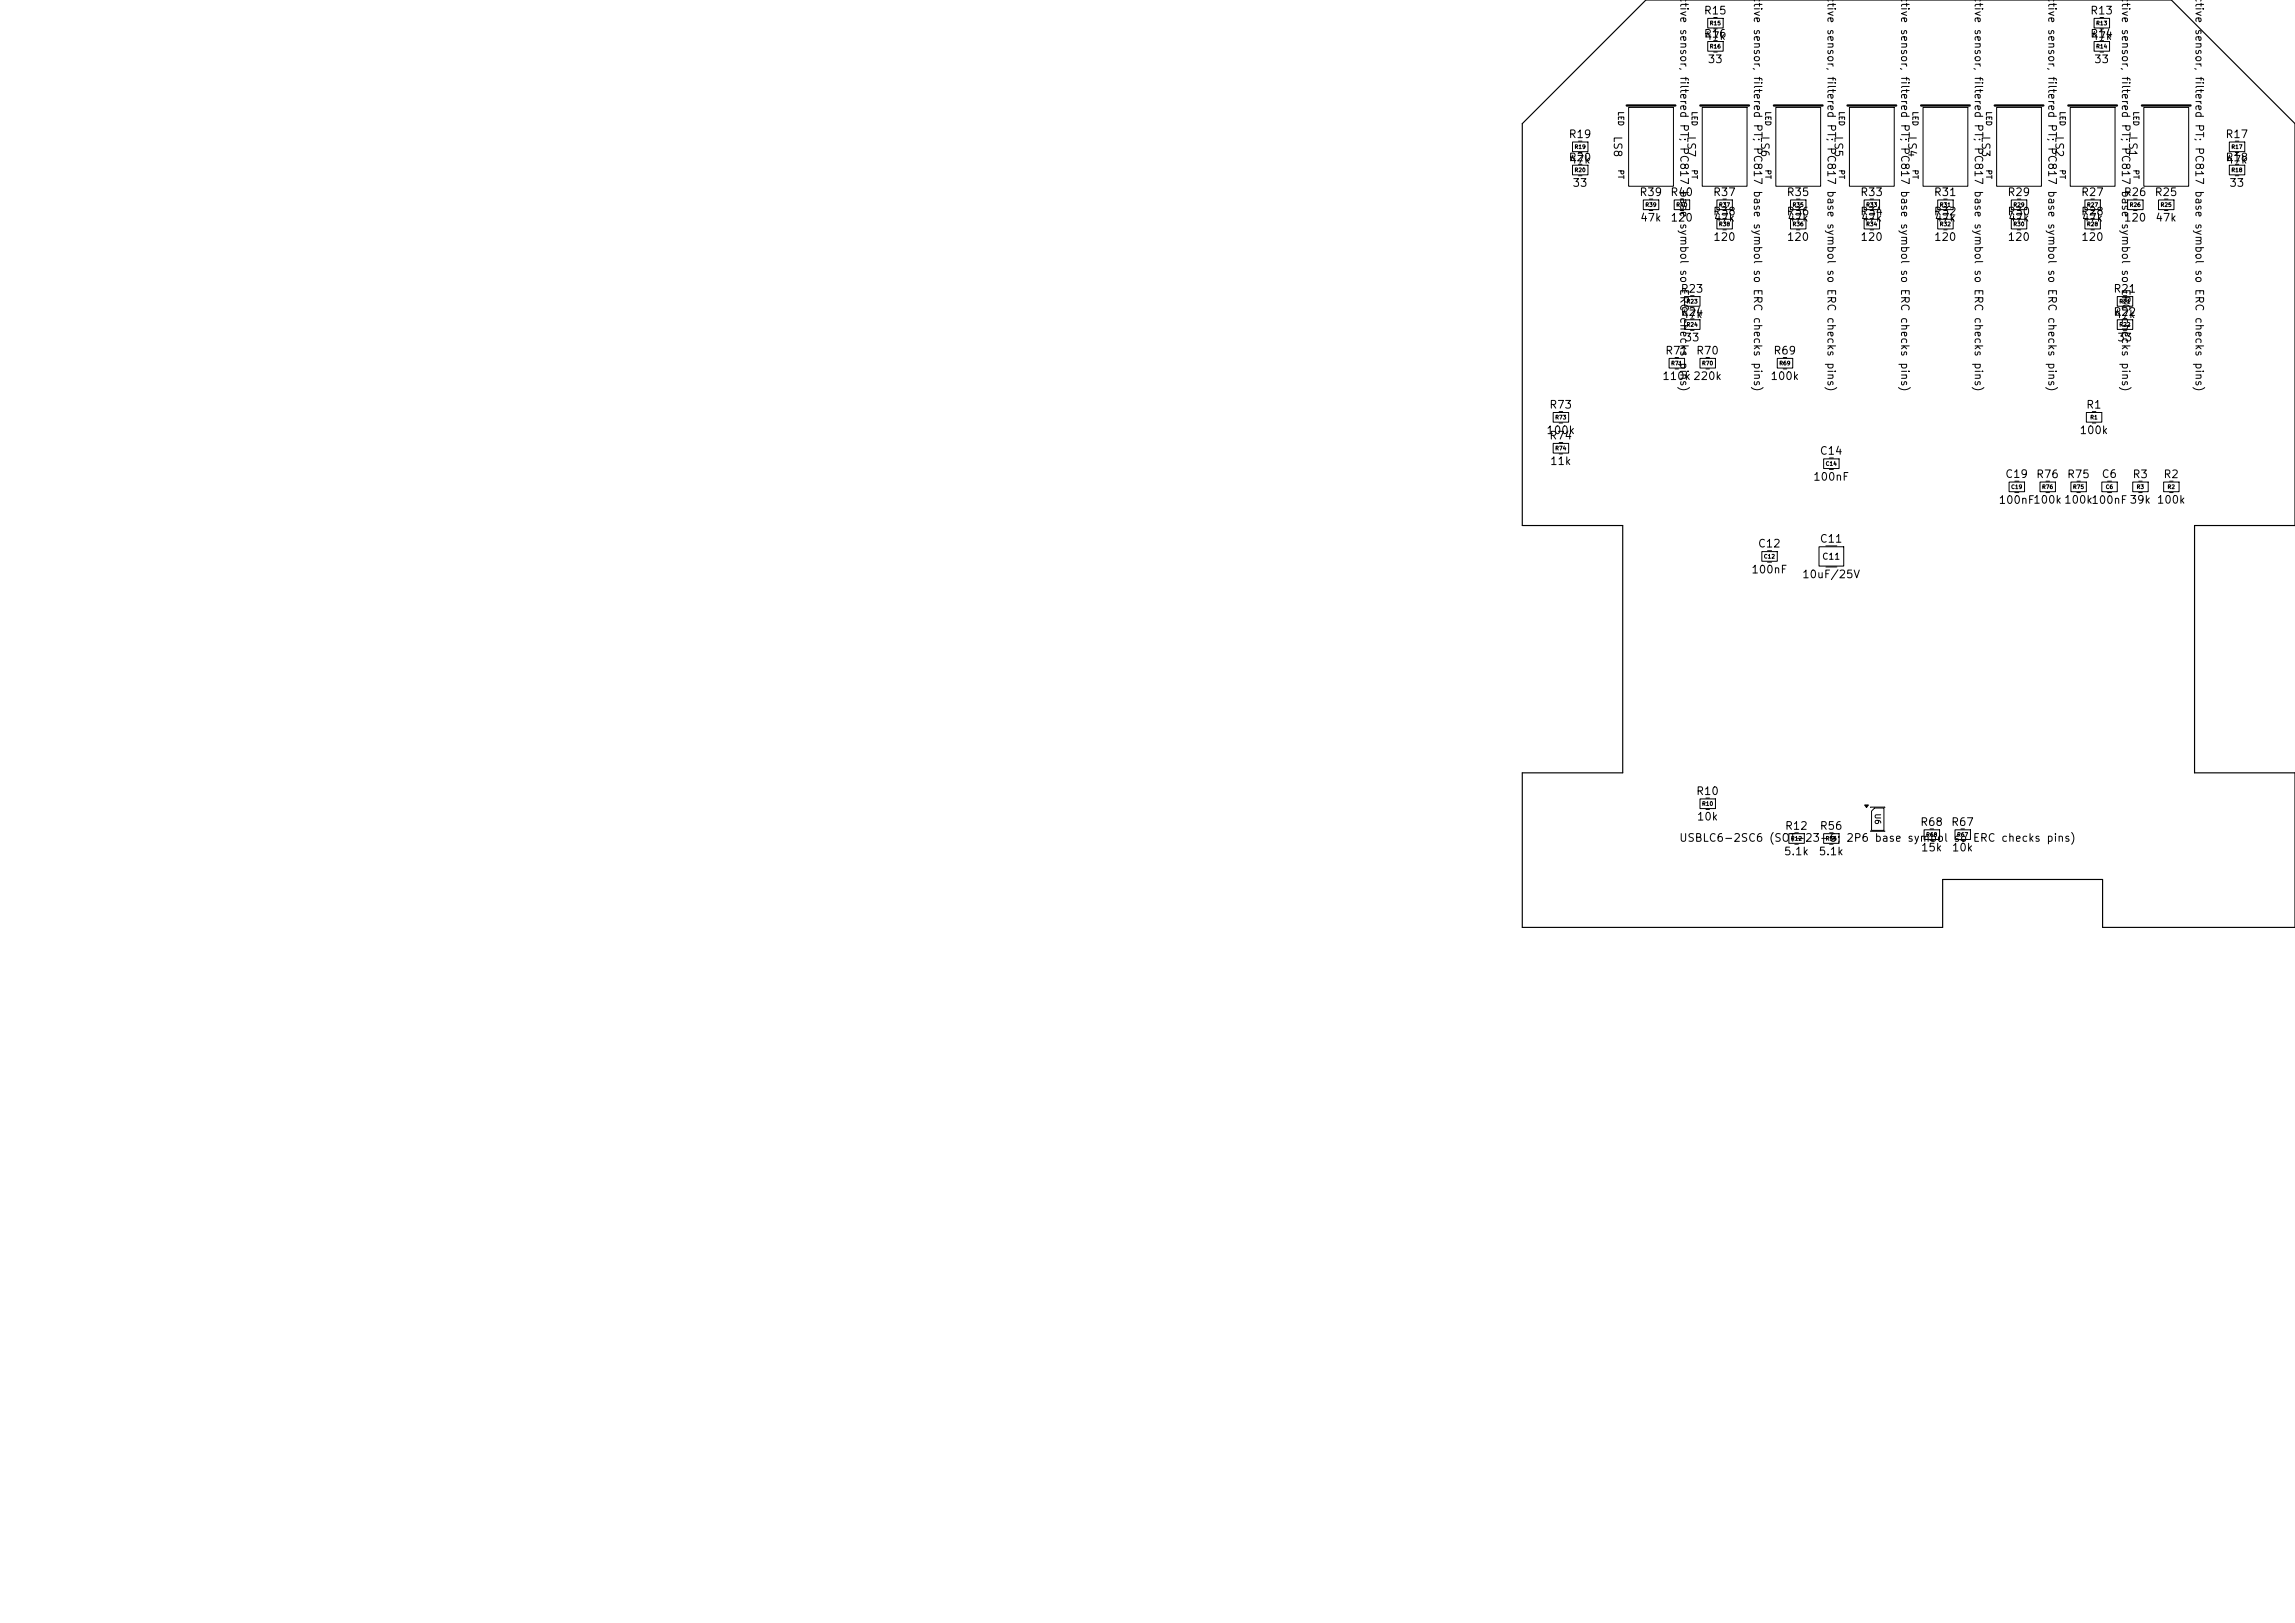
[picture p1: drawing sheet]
<svg xmlns="http://www.w3.org/2000/svg" width="297mm" height="210mm" viewBox="0 0 297 210" stroke-linecap="round" stroke-linejoin="round" font-family="sans-serif">
<defs><g id="words">
<g font-size="1">
<text x="217.2" y="-.6" transform="rotate(90 217.2 -.6)">ctive sensor, filtered PT; PC817 base symbol so ERC checks pins)</text>
<text x="226.7" y="-.6" transform="rotate(90 226.7 -.6)">ctive sensor, filtered PT; PC817 base symbol so ERC checks pins)</text>
<text x="236.2" y="-.6" transform="rotate(90 236.2 -.6)">ctive sensor, filtered PT; PC817 base symbol so ERC checks pins)</text>
<text x="245.8" y="-.6" transform="rotate(90 245.8 -.6)">ctive sensor, filtered PT; PC817 base symbol so ERC checks pins)</text>
<text x="255.3" y="-.6" transform="rotate(90 255.3 -.6)">ctive sensor, filtered PT; PC817 base symbol so ERC checks pins)</text>
<text x="264.8" y="-.6" transform="rotate(90 264.8 -.6)">ctive sensor, filtered PT; PC817 base symbol so ERC checks pins)</text>
<text x="274.3" y="-.6" transform="rotate(90 274.3 -.6)">ctive sensor, filtered PT; PC817 base symbol so ERC checks pins)</text>
<text x="283.9" y="-.6" transform="rotate(90 283.9 -.6)">ctive sensor, filtered PT; PC817 base symbol so ERC checks pins)</text>
<text x="220.4" y="5.1">R16</text>
<text x="220.4" y="2.1">R15</text>
<text x="220.5" y="5.4">47k</text>
<text x="270.4" y="2.1">R13</text>
<text x="270.4" y="5.1">R14</text>
<text x="270.5" y="5.4">47k</text>
<text x="220.9" y="8.4">33</text>
<text x="270.9" y="8.4">33</text>
<text x="208.6" y="17.5" transform="rotate(90 208.6 17.5)">LS8</text>
<text x="218.1" y="17.5" transform="rotate(90 218.1 17.5)">LS7</text>
<text x="227.6" y="17.5" transform="rotate(90 227.6 17.5)">LS6</text>
<text x="237.2" y="17.5" transform="rotate(90 237.2 17.5)">LS5</text>
<text x="246.7" y="17.5" transform="rotate(90 246.7 17.5)">LS4</text>
<text x="256.2" y="17.5" transform="rotate(90 256.2 17.5)">LS3</text>
<text x="265.7" y="17.5" transform="rotate(90 265.7 17.5)">LS2</text>
<text x="275.3" y="17.5" transform="rotate(90 275.3 17.5)">LS1</text>
<text x="202.9" y="21.1">R20</text>
<text x="202.9" y="18.1">R19</text>
<text x="203" y="21.4">47k</text>
<text x="287.9" y="18.1">R17</text>
<text x="287.9" y="21.1">R18</text>
<text x="288" y="21.4">47k</text>
<text x="203.4" y="24.4">33</text>
<text x="212.1" y="25.6">R39</text>
<text x="212.2" y="28.9">47k</text>
<text x="216.1" y="25.6">R40</text>
<text x="216.1" y="28.9">120</text>
<text x="221.6" y="28.1">R38</text>
<text x="221.6" y="25.6">R37</text>
<text x="221.7" y="28.9">47k</text>
<text x="231.1" y="25.6">R35</text>
<text x="231.1" y="28.1">R36</text>
<text x="231.2" y="28.9">47k</text>
<text x="240.7" y="25.6">R33</text>
<text x="240.7" y="28.1">R34</text>
<text x="240.8" y="28.9">47k</text>
<text x="250.2" y="25.6">R31</text>
<text x="250.2" y="28.1">R32</text>
<text x="250.3" y="28.9">47k</text>
<text x="259.7" y="25.6">R29</text>
<text x="259.7" y="28.1">R30</text>
<text x="259.8" y="28.9">47k</text>
<text x="269.2" y="25.6">R27</text>
<text x="269.2" y="28.1">R28</text>
<text x="269.3" y="28.9">47k</text>
<text x="274.8" y="25.6">R26</text>
<text x="274.8" y="28.9">120</text>
<text x="278.8" y="25.6">R25</text>
<text x="278.9" y="28.9">47k</text>
<text x="288.4" y="24.4">33</text>
<text x="221.6" y="31.4">120</text>
<text x="231.2" y="31.4">120</text>
<text x="240.7" y="31.4">120</text>
<text x="250.2" y="31.4">120</text>
<text x="259.7" y="31.4">120</text>
<text x="269.3" y="31.4">120</text>
<text x="217.4" y="38.1">R23</text>
<text x="217.4" y="41.1">R24</text>
<text x="217.5" y="41.4">47k</text>
<text x="273.4" y="41.1">R22</text>
<text x="273.4" y="38.1">R21</text>
<text x="273.5" y="41.4">47k</text>
<text x="215.4" y="46.1">R71</text>
<text x="217.9" y="44.4">33</text>
<text x="219.4" y="46.1">R70</text>
<text x="229.4" y="46.1">R69</text>
<text x="273.9" y="44.4">33</text>
<text x="200.4" y="53.1">R73</text>
<text x="215" y="49.4">110k 220k</text>
<text x="229" y="49.4">100k</text>
<text x="269.9" y="53.1">R1</text>
<text x="200" y="56.4">100k</text>
<text x="200.4" y="57.1">R74</text>
<text x="235.4" y="59.1">C14</text>
<text x="269" y="56.4">100k</text>
<text x="200.5" y="60.4">11k</text>
<text x="234.6" y="62.4">100nF</text>
<text x="258.6" y="65.4">100nF100k 100k100nF 39k 100k</text>
<text x="259.4" y="62.1">C19</text>
<text x="263.4" y="62.1">R76</text>
<text x="267.4" y="62.1">R75</text>
<text x="271.9" y="62.1">C6</text>
<text x="275.9" y="62.1">R3</text>
<text x="279.9" y="62.1">R2</text>
<text x="227.4" y="71.1">C12</text>
<text x="235.4" y="70.5">C11</text>
<text x="226.6" y="74.4">100nF</text>
<text x="233.1" y="75.1">10uF/25V</text>
<text x="219.4" y="103.1">R10</text>
<text x="219.5" y="106.4">10k</text>
<text x="230.9" y="107.6">R12</text>
<text x="235.4" y="107.6">R56</text>
<text x="248.4" y="107.1">R68</text>
<text x="252.4" y="107.1">R67</text>
<text x="217.2" y="109.2">USBLC6-2SC6 (SOT-23-6; 2P6 base symbol so ERC checks pins)</text>
<text x="230.8" y="110.9">5.1k</text>
<text x="235.3" y="110.9">5.1k</text>
<text x="248.5" y="110.4">15k</text>
<text x="252.5" y="110.4">10k</text>
</g>
<text font-size=".8" x="235.7" y="72.6">C11</text>
<g font-size=".7">
<text x="209.2" y="14.3" transform="rotate(90 209.2 14.3)">LED</text>
<text x="218.8" y="14.3" transform="rotate(90 218.8 14.3)">LED</text>
<text x="228.3" y="14.3" transform="rotate(90 228.3 14.3)">LED</text>
<text x="237.8" y="14.3" transform="rotate(90 237.8 14.3)">LED</text>
<text x="247.3" y="14.3" transform="rotate(90 247.3 14.3)">LED</text>
<text x="256.9" y="14.3" transform="rotate(90 256.9 14.3)">LED</text>
<text x="266.4" y="14.3" transform="rotate(90 266.4 14.3)">LED</text>
<text x="275.9" y="14.3" transform="rotate(90 275.9 14.3)">LED</text>
<text x="209.2" y="21.9" transform="rotate(90 209.2 21.9)">PT</text>
<text x="218.8" y="21.9" transform="rotate(90 218.8 21.9)">PT</text>
<text x="228.3" y="21.9" transform="rotate(90 228.3 21.9)">PT</text>
<text x="237.8" y="21.9" transform="rotate(90 237.8 21.9)">PT</text>
<text x="247.3" y="21.9" transform="rotate(90 247.3 21.9)">PT</text>
<text x="256.9" y="21.9" transform="rotate(90 256.9 21.9)">PT</text>
<text x="266.4" y="21.9" transform="rotate(90 266.4 21.9)">PT</text>
<text x="275.9" y="21.9" transform="rotate(90 275.9 21.9)">PT</text>
<text x="242.5" y="105.2" transform="rotate(90 242.5 105.2)">U6</text>
</g>
<g font-size=".5">
<text x="221.2" y="3.4">R15</text>
<text x="271.2" y="3.4">R13</text>
<text x="221.2" y="6.4">R16</text>
<text x="271.2" y="6.4">R14</text>
<text x="203.7" y="22.4">R20</text>
<text x="203.7" y="19.4">R19</text>
<text x="288.7" y="19.4">R17</text>
<text x="288.7" y="22.4">R18</text>
<text x="212.9" y="26.9">R39</text>
<text x="216.9" y="26.9">R40</text>
<text x="222.4" y="29.4">R38</text>
<text x="222.4" y="26.9">R37</text>
<text x="231.9" y="26.9">R35</text>
<text x="231.9" y="29.4">R36</text>
<text x="241.4" y="26.9">R33</text>
<text x="241.4" y="29.4">R34</text>
<text x="251" y="26.9">R31</text>
<text x="251" y="29.4">R32</text>
<text x="260.5" y="26.9">R29</text>
<text x="260.5" y="29.4">R30</text>
<text x="270" y="26.9">R27</text>
<text x="270" y="29.4">R28</text>
<text x="275.5" y="26.9">R26</text>
<text x="279.5" y="26.9">R25</text>
<text x="218.2" y="39.4">R23</text>
<text x="274.2" y="39.4">R21</text>
<text x="216.2" y="47.4">R71</text>
<text x="218.2" y="42.4">R24</text>
<text x="220.2" y="47.4">R70</text>
<text x="230.2" y="47.4">R69</text>
<text x="274.2" y="42.4">R22</text>
<text x="201.2" y="54.4">R73</text>
<text x="201.2" y="58.4">R74</text>
<text x="270.4" y="54.4">R1</text>
<text x="236.2" y="60.4">C14</text>
<text x="260.2" y="63.4">C19</text>
<text x="264.2" y="63.4">R76</text>
<text x="268.2" y="63.4">R75</text>
<text x="272.4" y="63.4">C6</text>
<text x="276.4" y="63.4">R3</text>
<text x="280.4" y="63.4">R2</text>
<text x="228.2" y="72.4">C12</text>
<text x="220.2" y="104.4">R10</text>
<text x="231.7" y="108.9">R12</text>
<text x="236.2" y="108.9">R56</text>
<text x="249.2" y="108.4">R68</text>
<text x="253.2" y="108.4">R67</text>
</g>
</g></defs>
<g fill="none" stroke="#000" stroke-width=".13">
<path d="M203.5 18.4h2v1.2h-2zM204.3 18.3h.4M204.3 19.7h.4M210.8 13.9h5.8v10.2h-5.8zM220.3 13.9h5.8v10.2h-5.8zM221 5.4h2v1.2h-2zM221 2.4h2v1.2h-2zM221.8 2.3h.4M221.8 3.7h.4M221.8 5.3h.4M221.8 6.7h.4M229.8 13.9h5.8v10.2h-5.8z"/>
<path d="M239.3 13.9h5.8v10.2h-5.8zM248.9 13.9h5.8v10.2h-5.8zM258.4 13.9h5.8v10.2h-5.8zM267.9 13.9h5.8v10.2h-5.8zM271 2.4h2v1.2h-2zM271 5.4h2v1.2h-2zM271.8 2.3h.4M271.8 3.7h.4M271.8 5.3h.4M271.8 6.7h.4M277.4 13.9h5.8v10.2h-5.8zM288.5 18.4h2v1.2h-2z"/>
<path d="M289.3 18.3h.4M289.3 19.7h.4M203.5 21.4h2v1.2h-2zM204.3 21.3h.4M204.3 22.7h.4M212.7 25.9h2v1.2h-2zM213.4 25.8h.5M213.4 27.2h.5M216.7 25.9h2v1.2h-2zM217.4 25.8h.5M217.4 27.2h.5M218 38.4h2v1.2h-2z"/>
<path d="M218.8 38.3h.4M218.8 39.7h.4M222.2 28.4h2v1.2h-2zM222.2 25.9h2v1.2h-2zM223 25.8h.4M223 27.2h.4M223 28.3h.4M223 29.7h.4M231.7 25.9h2v1.2h-2zM231.7 28.4h2v1.2h-2zM232.5 25.8h.4M232.5 27.2h.4"/>
<path d="M232.5 28.3h.4M232.5 29.7h.4M241.2 25.9h2v1.2h-2zM241.2 28.4h2v1.2h-2zM242 25.8h.5M242 27.2h.5M242 28.3h.5M242 29.7h.5M250.8 25.9h2v1.2h-2zM250.8 28.4h2v1.2h-2zM251.5 25.8h.5M251.5 27.2h.5"/>
<path d="M251.5 28.3h.5M251.5 29.7h.5M260.3 25.9h2v1.2h-2zM260.3 28.4h2v1.2h-2zM261.1 25.8h.4M261.1 27.2h.4M261.1 28.3h.4M261.1 29.7h.4M269.8 25.9h2v1.2h-2zM269.8 28.4h2v1.2h-2zM270.6 25.8h.4M270.6 27.2h.4"/>
<path d="M270.6 28.3h.4M270.6 29.7h.4M274 38.4h2v1.2h-2zM274.8 38.3h.4M274.8 39.7h.4M275.3 25.9h2v1.2h-2zM276.1 25.8h.5M276.1 27.2h.5M279.3 25.9h2v1.2h-2zM280.1 25.8h.5M280.1 27.2h.5M288.5 21.4h2v1.2h-2z"/>
<path d="M289.3 21.3h.4M289.3 22.7h.4M201 53.4h2v1.2h-2zM201 57.4h2v1.2h-2zM201.8 53.3h.4M201.8 54.7h.4M201.8 57.3h.4M201.8 58.7h.4M216 46.4h2v1.2h-2zM216.8 46.3h.4M216.8 47.7h.4M218 41.4h2v1.2h-2z"/>
<path d="M218.8 41.3h.4M218.8 42.7h.4M220 46.4h2v1.2h-2zM220.8 46.3h.4M220.8 47.7h.4M230 46.4h2v1.2h-2zM230.8 46.3h.4M230.8 47.7h.4M236 59.4h2v1.2h-2zM236.7 59.3h.6M270 53.4h2v1.2h-2zM270.8 53.3h.4"/>
<path d="M270.8 54.7h.4M274 41.4h2v1.2h-2zM274.8 41.3h.4M274.8 42.7h.4M228 71.4h2v1.2h-2zM228.7 71.3h.6M228.7 72.7h.6M235.4 70.7h3.2v2.6h-3.2zM236.3 70.6h1.4M236.3 73.4h1.4M236.7 60.7h.6M260 62.4h2v1.2h-2z"/>
<path d="M260.7 62.3h.6M260.7 63.7h.6M264 62.4h2v1.2h-2zM264.8 62.3h.4M264.8 63.7h.4M268 62.4h2v1.2h-2zM268.8 62.3h.4M268.8 63.7h.4M272 62.4h2v1.2h-2zM272.7 62.3h.6M272.7 63.7h.6M276 62.4h2v1.2h-2z"/>
<path d="M276.8 62.3h.4M276.8 63.7h.4M280 62.4h2v1.2h-2zM280.8 62.3h.4M280.8 63.7h.4M220 103.4h2v1.2h-2zM220.8 103.3h.4M220.8 104.7h.4M231.5 107.9h2v1.2h-2zM232.3 107.8h.4M232.3 109.2h.4M236 107.9h2v1.2h-2z"/>
<path d="M236.8 107.8h.4M236.8 109.2h.4M241.3 104.2h.5l-.2 .3zM242.1 104.5h1.8M242.1 107.5h1.8M242.6 104.5h1.2v2.9h-1.6v-2.4zM249 107.4h2v1.2h-2zM249.8 107.3h.4M249.8 108.7h.4M253 107.4h2v1.2h-2zM253.8 107.3h.4M253.8 108.7h.4"/>
</g>
<path d="M241.3 104.2h.5l-.2 .3z" fill="#000"/>
<path d="M210.5 13.7h6.3M220 13.7h6.3M229.6 13.7h6.3M239.1 13.7h6.3M248.6 13.7h6.3M258.1 13.7h6.3M267.7 13.7h6.3M277.2 13.7h6.3" fill="none" stroke="#000" stroke-width=".3"/>
<path d="M197 16l16-16h68l16 16v52h-13v32h13v20h-24.9v-6.2h-20.7v6.2h-54.4v-20h13v-32h-13z" fill="none" stroke="#000" stroke-width=".15"/>
<use href="#words"/>
</svg>
